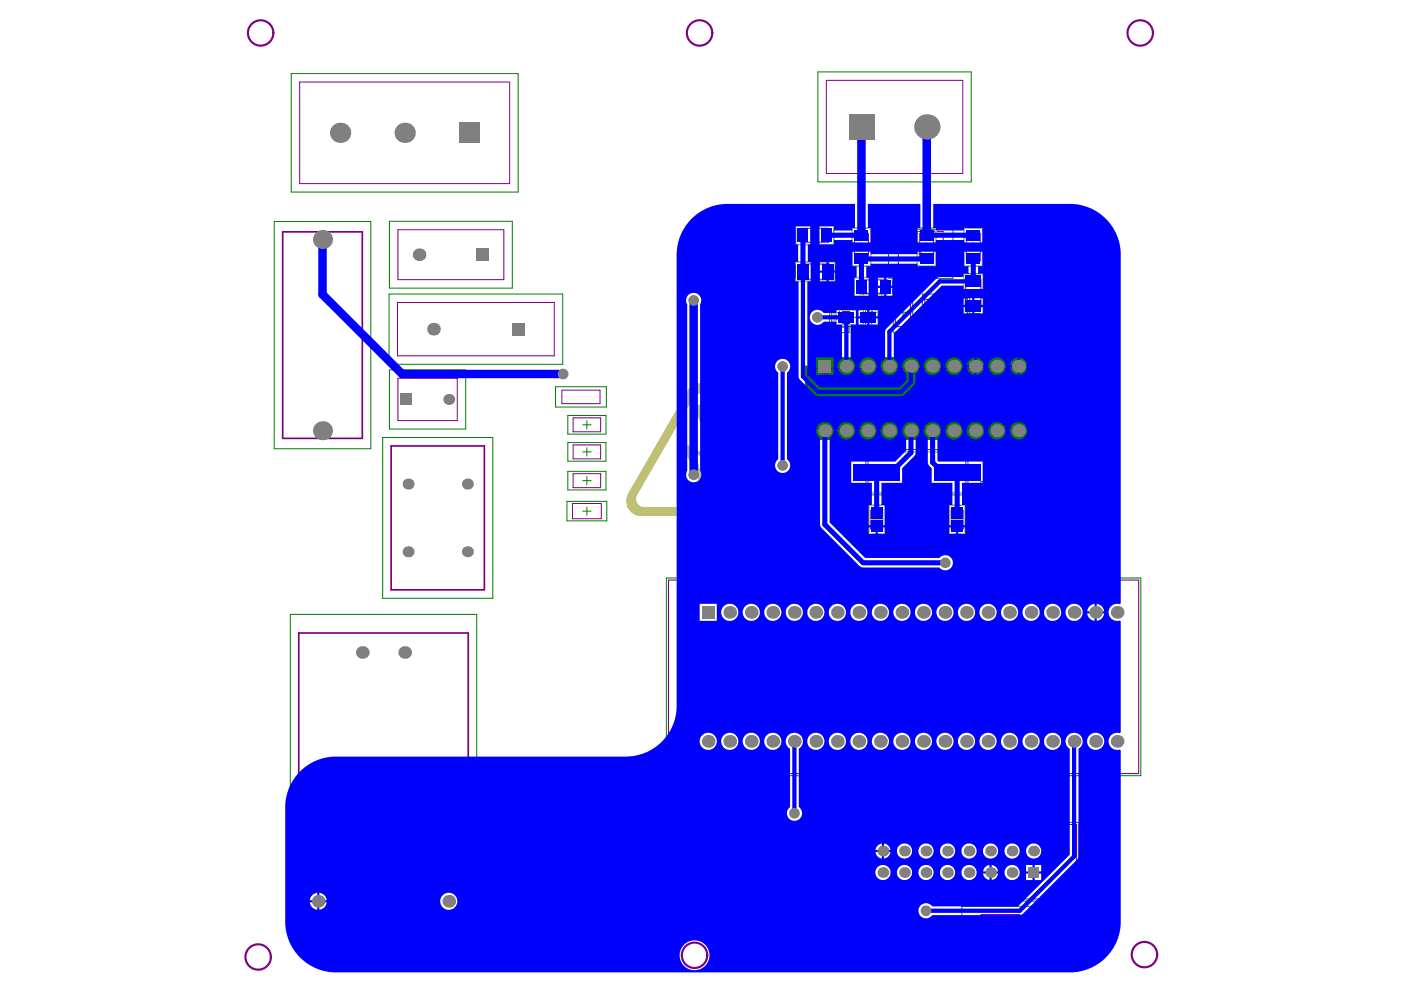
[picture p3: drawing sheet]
<svg xmlns="http://www.w3.org/2000/svg" width="297mm" height="210mm" viewBox="0 0 297 210" stroke-linecap="round" stroke-linejoin="round" font-family="sans-serif">
<path d="M170.8 77.7h2.3v-1.9h44.7v1.9h2.3v13.6h-2.3v1.8h-44.7v-1.8h-2.3z" fill="#008000"/>
<g fill="none" stroke="#008000" stroke-width=".21">
<path d="M61.7 15.6h48.2v25.1h-48.2zM173.4 15.2h32.5v23.4h-32.5zM58.1 47h20.5v48.1h-20.5zM82.6 46.9h26v14.2h-26zM168.6 55.5h8.5v4.2h-8.5zM168.7 47.9h8.1v3.9h-8.1zM171.9 49.9h1.8M172 57.6h1.7M172.8 49v1.8M172.8 56.7v1.8M180.7 48.4h3.9v8h-3.9zM181.1 58.8h8.1v4h-8.1z"/>
<path d="M181.7 52.4h1.8M182.6 51.5v1.8M185.2 59.9v1.8M188.4 48.6h13.6v10.4h-13.6zM194.3 53.8h1.8M194.5 48.4h4v8h-4zM195.2 52.9v1.8M195.6 52.4h1.8M196.5 51.5v1.8M204.3 58h4.1v8.5h-4.1zM204.4 48.4h3.9v8h-3.9zM205.5 52.4h1.8"/>
<path d="M206.4 51.5v1.8M82.5 62.3h36.8v14.9h-36.8zM82.6 78.4h16.1v12.6h-16.1zM150.6 62h4.1v8.4h-4.1zM151.7 66.2h1.8M152.6 65.3v1.8M157.6 62h4.1v8.4h-4.1zM158.7 66.2h1.8M159.6 65.3v1.8M164 62.2h3.9v8h-3.9zM165 66.2h1.8M165.9 65.3v1.8"/>
<path d="M175.9 62.1h4.1v8.4h-4.1zM177.1 66.3h1.8M177.3 65.3h8.9v4h-8.9zM178 65.4v1.8M180.8 67.3h1.8M181.7 66.4v1.8M183 62.2h4v8h-4zM184.1 66.2h1.8M184.3 60.8h1.8M185 65.3v1.8M189.4 62h4.1v8.4h-4.1zM190.5 66.2h1.8"/>
<path d="M191.4 65.3v1.8M195.6 62.3h3.9v8.1h-3.9zM196.7 66.4h1.8M197.6 65.5v1.8M201.4 62.2h4.1v8.4h-4.1zM202.6 66.4h1.8M203.5 65.5v1.8M205.5 62.3h1.8M206.4 61.4v1.8M209.3 62.3h4.2v8.4h-4.2zM210.5 66.5h1.8M211.4 65.6v1.8"/>
<path d="M216.1 62.3h3.9v8.8h-3.9zM217.1 66.7h1.8M218 65.8v1.8M81.1 92.8h23.4v34.1h-23.4zM117.8 82h10.8v4.3h-10.8zM120.4 99.9h8.1v4h-8.1zM120.4 88.1h8.1v3.9h-8.1zM120.4 93.8h8.1v4h-8.1zM123.5 90.1h1.8M123.5 95.8h1.8M124.4 89.2v1.8M124.4 94.9v1.8"/>
<path d="M183.6 95.3h21.6v9.6h-21.6zM194.4 99.2v1.8M214.1 97.3h3.9v8.1h-3.9zM120.2 106.3h8.5v4.1h-8.5zM123.5 108.4h1.8M123.5 101.9h1.8M124.4 101v1.8M124.4 107.5v1.8M184.2 107.1h3.4v6.1h-3.4zM185 110.2h1.8M185.9 109.3v1.8M193.5 100.1h1.8"/>
<path d="M201.2 107.1h3.4v6.1h-3.4zM202 110.2h1.8M202.9 109.3v1.8M208 102.1h3.9v10h-3.9zM209.1 107.1h1.7M209.9 106.2v1.8M215.2 101.4h1.8M216.1 100.5v1.8M61.5 130.3h39.6v66.7h-39.6zM141.3 122.5h100.6v42h-100.6zM104.3 164h23v15.8h-23zM114.9 171.9h1.8"/>
<path d="M115.8 171v1.8M130.4 171.9h15.8v23h-15.8zM177.1 174.4h51.6v16.7h-51.6zM137.4 183.4h1.8M138.3 182.5v1.8M185.3 193.5h4v8.1h-4zM186.4 197.6h1.8M187.3 196.7v1.8M203.9 192.2h15.4v11.6h-15.4z"/>
</g>
<path d="M170.8 77.7h2.3v-1.9h44.7v1.9h2.3v13.6h-2.3v1.8h-44.7v-1.8h-2.3z" fill="none" stroke="#008000" stroke-width=".27"/>
<path d="M59.9 49.2h16.9v43.7h-16.9zM82.9 94.6h19.8v30.5h-19.8zM63.3 134.2h36v61h-36zM208.1 194h8v8h-8z" fill="none" stroke="#800080" stroke-width=".36"/>
<g fill="none" stroke="#800080" stroke-width=".21">
<path d="M63.5 17.4h44.6v21.5h-44.6zM175.2 17h28.9v19.8h-28.9zM84.4 48.7h22.4v10.6h-22.4zM169.8 56h6.1v3.2h-6.1zM169.8 48.4h5.9v3h-5.9zM181.2 49.5h2.9v5.8h-2.9zM182.2 59.3h5.9v3h-5.9zM190.5 51.1l2-2h7.5v9.5h-7.4l-2.1-2.1zM195 49.5h3v5.8h-3zM204.7 59.2h3.3v6.1h-3.3zM204.9 49.5h2.9v5.8h-2.9zM84.3 64.1h33.2v11.3h-33.2z"/>
<path d="M151 63.2h3.3v6.1h-3.3zM158 63.2h3.3v6.1h-3.3zM164.5 63.3h2.9v5.8h-2.9zM171.2 78.1h48.4v12.8h-48.4zM174.1 78.1v-1.2h1.5v1.2M176.4 63.2h3.2v6.1h-3.2zM178.7 65.8h6.1v3h-6.1zM178.7 78.1v-1.2h1.5v1.2M183.3 78.1v-1.2h1.4v1.2M183.5 63.3h3v5.8h-3zM187.8 78.1v-1.2h1.5v1.2M189.8 63.2h3.3v6.1h-3.3z"/>
<path d="M192.4 78.1v-1.2h1.5v1.2M196.1 63.5h2.9v5.8h-2.9zM197 78.1v-1.2h1.4v1.2M201.5 78.1v-1.2h1.5v1.2M201.9 63.3h3.2v6.1h-3.2zM206.1 78.1v-1.2h1.5v1.2M209.8 63.4h3.2v6.1h-3.2zM210.7 78.1v-1.2h1.4v1.2M215.2 78.1v-1.2h1.5v1.2M216.5 63.6h3.1v6.2h-3.1zM84.4 80.2h12.5v9h-12.5zM119.1 82.7h8.1v2.9h-8.1z"/>
<path d="M121.5 88.6h5.9v3h-5.9zM121.5 94.3h5.9v3h-5.9zM174.1 90.9v1.2h1.5v-1.2M178.7 90.9v1.2h1.5v-1.2M183.3 90.9v1.2h1.4v-1.2M184 95.8h20.8v8.7h-20.8zM187.8 90.9v1.2h1.5v-1.2M192.4 90.9v1.2h1.5v-1.2M197 90.9v1.2h1.4v-1.2M201.5 90.9v1.2h1.5v-1.2M206.1 90.9v1.2h1.5v-1.2M210.7 90.9v1.2h1.4v-1.2"/>
<path d="M214.6 98.5h2.9v5.8h-2.9zM215.2 90.9v1.2h1.5v-1.2M121.4 106.8h6.1v3.2h-6.1zM121.5 100.4h5.9v3h-5.9zM184.6 108.2h2.5v3.9h-2.5zM201.7 108.2h2.5v3.9h-2.5zM208.5 104.2h2.9v5.8h-2.9zM108.4 167.1l2.6-2.7h12.3v14.9h-12.3l-2.6-2.7zM130.8 175.9h14.9v12.2l-2.7 2.7h-9.5l-2.7-2.7zM177.5 174.8h50.8v15.8h-50.8zM185.8 194.6h3v5.9h-3z"/>
</g>
<path d="M141.7 123h99.7v41h-99.7zM145.6 123v41" fill="none" stroke="#800080" stroke-width=".23"/>
<g fill="#800080">
<path d="M178.7 65.8h1.5v3h-1.5z" fill-rule="evenodd"/>
<path d="M216.5 68.3h3.1v1.5h-3.1z" fill-rule="evenodd"/>
</g>
<path d="M174.1 78l1.5 1.5M174.1 78.8h1.5M174.9 78v1.5M175.6 78l-1.5 1.5M171.2 83.9a.55 .55 0 0 1 .6 .6 .55 .55 0 0 1-.6 .5" fill="none" stroke="#800080" stroke-width=".21"/>
<g fill="none" stroke="#800080" stroke-width=".46">
<circle cx="55.3" cy="7" r="2.69"/>
<circle cx="148.3" cy="7" r="2.69"/>
<circle cx="241.8" cy="7" r="2.69"/>
<circle cx="54.7" cy="202.9" r="2.69"/>
<circle cx="147.3" cy="202.5" r="2.69"/>
<circle cx="242.6" cy="202.4" r="2.69"/>
</g>
<circle cx="150.2" cy="122" r=".18" fill="none" stroke="#800080" stroke-width=".36"/>
<g fill="none" stroke="#c0c073" stroke-width=".36">
<path d="M168.6 48.4v-.5h8.3v.5M168.6 51.3v.5h8.3v-.5M172.8 47.9v3.9M180.7 52.4h3.9M181 59.4v-.6h8.3v.6M181.2 48.3h-.5v8.2h.5M184.1 48.3h.5v8.2h-.5M185.2 58.8v4M194.5 52.4h4M195 48.3h-.5v8.2h.5M197.9 48.3h.6v8.2h-.6M204.4 52.4h3.9"/>
<path d="M204.9 48.3h-.5v8.2h.5M207.8 48.3h.5v8.2h-.5M177.2 65.7v1.1h-.3v-1.1h9.3v.6M181 62.3v.5h8.3v-.5M186.2 68.4v.5h-9.3v-1.1h.4v1.1M184 97.4v-1.6h20.8v1.6M184 102.8v1.7h20.8v-1.7"/>
</g>
<path d="M168.6 56v-.4h8.5v.4M168.6 59.2v.4h8.5v-.4M172.8 55.6v4M204.8 58h-.5v8.5h.5M207.9 58h.5v8.5h-.5M204.3 62.3h4.1M184.3 110.2h3.2M185 107.1h-.7v6.1h.7M186.8 107.1h.7v6.1h-.7M201.3 110.2h3.3M202 107.1h-.7v6.1h.7M203.8 107.1h.8v6.1h-.8" fill="none" stroke="#c0c073" stroke-width=".27"/>
<g fill="#c0c073">
<path d="M176.9 67.8h.3v1.1h-.3z" fill-rule="evenodd"/>
<path d="M176.9 65.7h.2v1.1h-.2z" fill-rule="evenodd"/>
</g>
<g fill="#c0c073">
<path d="M67.6 178.7h.3v.4h-.3z"/>
<path d="M70.4 176.8h1.2v.3h-1l-.1 .6a.77 .77 0 0 1 1.2 .7 .77 .77 0 0 1-1.3 .6l-.3-.4 .3-.2a.51 .51 0 0 0 .7 .3 .51 .51 0 0 0 .3-.6 .51 .51 0 0 0-.8-.3l-.1 .2h-.3z"/>
<path d="M72.1 178.7h.3v.4h-.3z"/>
<path d="M73 177l.4-.3 .3 .1a.73 .73 0 0 1 .6 .7 .73 .73 0 0 1-.6 .7l-.5 .6h1.1v.3h-1.5l.1-.5 .6-.5a.6 .6 0 0 0 .5-.5 .6 .6 0 0 0-.3-.6 .45 .45 0 0 0-.6 .4h-.3z"/>
<path d="M76.5 177l.5-.3a.68 .68 0 0 1 .8 .4 .68 .68 0 0 1-.2 .8l-.8 .9h1.1v.3h-1.6l.3-.6 .7-.7a.44 .44 0 0 0 .1-.7 .44 .44 0 0 0-.7 .3h-.3z"/>
<path d="M78.4 176.8h1.2v.3h-.9l-.1 .6a.78 .78 0 0 1 1.1 .8 .78 .78 0 0 1-1.3 .5l-.2-.5 .3-.1a.45 .45 0 0 0 .4 .4 .45 .45 0 0 0 .5-.2v-.1a.51 .51 0 0 0-.3-.7 .51 .51 0 0 0-.6 .2h-.3z"/>
<path d="M64 172h.3v1h1.2v-1h.3v2.3h-.3v-1.1h-1.2v1.1h-.3z"/>
<path d="M68.1 172.6h.3v.3a.39 .39 0 0 1 .6-.2l-.1 .2a.37 .37 0 0 0-.4 .1 .37 .37 0 0 0-.1 .4v.9h-.3z"/>
<path d="M70.8 172.6h.3l.3 1.4 .4-1.4h.3l.3 1.3 .4-1.3h.3l-.6 1.7h-.3l-.3-1.3-.3 1.3h-.3z"/>
<path d="M75.1 172.6h.2v.3a.39 .39 0 0 1 .7-.2l-.1 .3a.38 .38 0 0 0-.4 0 .38 .38 0 0 0-.2 .4v.9h-.2z"/>
<path d="M83.1 172.7l.8-.1 .2 .4-.2 .1a.32 .32 0 0 0-.4-.3 .32 .32 0 0 0-.2 .4l.3 .1a.53 .53 0 0 1 .6 .6 .53 .53 0 0 1-.8 .4l-.5-.2-.1-.3 .3-.1a.41 .41 0 0 0 .4 .4 .41 .41 0 0 0 .4-.4l-.7-.2a.43 .43 0 0 1-.3-.4 .43 .43 0 0 1 .2-.4z"/>
<path d="M87.1 172.6h.2v.3l.4-.3h.3l.3 .2 .1 1.5h-.3v-1a.4 .4 0 0 0-.4-.5 .4 .4 0 0 0-.4 .6v.9h-.2z"/>
<path d="M95 172.6h.2l.5 1.4 .5-1.4h.3l-.8 2.1-.6 .3v-.3a.39 .39 0 0 0 .5-.4z"/>
<path d="M97.4 172h.4l.7 1.1 .7-1.1h.3l-.9 1.3v1h-.3v-1z"/>
<path d="M99.8 172.6h.2v1a.43 .43 0 0 0 .5 .5 .43 .43 0 0 0 .4-.6v-.9h.2v1.7h-.2v-.2l-.4 .2-.6-.1-.1-.3z"/>
<path d="M101.5 172.6h.3v.3l.4-.3 .6 .2 .1 1.5h-.3v-1.1a.4 .4 0 0 0-.4-.4 .4 .4 0 0 0-.3 .6v.9h-.4z"/>
<path d="M103.4 172.6h.2v1a.42 .42 0 0 0 .5 .5 .42 .42 0 0 0 .3-.6v-.9h.3v1.7h-.2v-.2l-.4 .2-.6-.1-.1-.2z"/>
<path d="M105.1 172.8l.4-.2h.4l.4 .3v.1h-.2a.41 .41 0 0 0-.4-.2 .41 .41 0 0 0-.4 .2l.5 .3a.57 .57 0 0 1 .6 .7 .57 .57 0 0 1-.9 .3l-.4-.2-.1-.3h.3a.37 .37 0 0 0 .4 .3 .37 .37 0 0 0 .4-.4l-.8-.2-.2-.2z"/>
<path d="M107.6 172h.4v1.1l1.1-1.1h.4l-.9 .9 1 1.4h-.4l-.9-1.2-.3 .4v.8h-.4z"/>
<path d="M64.3 177.1l-.1 1a.51 .51 0 0 0 .1 .6 .51 .51 0 0 0 .7 0l.1-.9a.69 .69 0 0 0-.4-.8zM64.1 176.9a.89 .89 0 0 1 1.1 .2 .89 .89 0 0 1 .1 1v.5a.74 .74 0 0 1-.9 .5 .74 .74 0 0 1-.5-.9v-.7z"/>
<path d="M66 177.3a.4 .4 0 0 0 .8 0 .4 .4 0 0 0-.8 0zM65.9 178.4a.5 .5 0 0 0 1 0 .5 .5 0 0 0-1 0zM65.8 177l.6-.3a.54 .54 0 0 1 .7 .4 .54 .54 0 0 1-.4 .7l.4 .3 .1 .4-.3 .4-.6 .2a.66 .66 0 0 1-.6-.6 .66 .66 0 0 1 .4-.7 .52 .52 0 0 1-.3-.8z"/>
<path d="M68.7 177.2l-.1 .9a.51 .51 0 0 0 .2 .6 .51 .51 0 0 0 .7 0v-.9a.64 .64 0 0 0-.3-.8h-.2zM68.6 176.9a.87 .87 0 0 1 1 .1 .87 .87 0 0 1 .2 1.1v.4a.73 .73 0 0 1-.9 .6 .73 .73 0 0 1-.5-.9v-.7z"/>
<path d="M75 177.2l-.1 .9a.51 .51 0 0 0 .1 .6 .51 .51 0 0 0 .7 0l.1-.9a.68 .68 0 0 0-.5-.8zM74.9 176.9l.6-.2 .4 .3 .2 .7-.1 .8a.73 .73 0 0 1-.8 .6 .73 .73 0 0 1-.6-.9l.1-.9z"/>
<path d="M66.5 173.7a.42 .42 0 0 0 .6 .4 .42 .42 0 0 0 .2-.6zM66.4 172.9l.2-.3h.5a.51 .51 0 0 1 .6 .6l.1 1.1h-.4v-.2l-.4 .2a.54 .54 0 0 1-.8-.5 .54 .54 0 0 1 .8-.5h.1a.24 .24 0 0 0 .2-.3 .24 .24 0 0 0-.3-.2l-.3 .1-.2 .2h-.2z"/>
<path d="M69.3 172.8l.7-.2 .2 .2v-.8h.3v2.3h-.2l-.1-.2a.75 .75 0 0 1-1 0 .75 .75 0 0 1-.1-1zM69.5 173l-.1 .2a.51 .51 0 0 0 .1 .7 .51 .51 0 0 0 .7-.1l.1-.4a.47 .47 0 0 0-.3-.5 .47 .47 0 0 0-.5 .1z"/>
<path d="M73.5 173.7a.41 .41 0 0 0 .5 .4 .41 .41 0 0 0 .3-.5v-.1zM73.3 172.9l.5-.3 .8 .2 .1 1.5h-.3v-.2l-.2 .1a.53 .53 0 0 1-.9 0 .53 .53 0 0 1 .2-.8l.3-.1a.35 .35 0 0 0 .4 0 .35 .35 0 0 0 .1-.4h-.1a.45 .45 0 0 0-.7 .2h-.3z"/>
<path d="M76.5 173l-.2 .3h1a.48 .48 0 0 0-.3-.4 .48 .48 0 0 0-.5 .1zM76.3 172.8l.4-.2h.5l.4 .6v.4h-1.3a.49 .49 0 0 0 .4 .5 .49 .49 0 0 0 .6-.4l.3 .1a.83 .83 0 0 1-1.3 .4 .83 .83 0 0 1 0-1.3z"/>
<path d="M79.2 172.3v1.7h.6a.88 .88 0 0 0 .7-.9 .88 .88 0 0 0-.8-.8zM78.9 172h1.1l.6 .4 .2 1.1-.5 .7-1.4 .1z"/>
<path d="M81.5 173l-.1 .3h.9a.49 .49 0 0 0-.3-.5 .49 .49 0 0 0-.5 .2zM81.2 172.9l.4-.3h.6l.4 .6v.4h-1.2a.47 .47 0 0 0 .3 .5 .47 .47 0 0 0 .6-.4l.3 .1a.82 .82 0 0 1-1.2 .4 .82 .82 0 0 1-.2-1.3z"/>
<path d="M84.6 172h.2v.3h-.2zM84.6 172.6h.2v1.7h-.2z"/>
<path d="M85.6 173l-.1 .4a.5 .5 0 0 0 .5 .7 .5 .5 0 0 0 .3-.8 .47 .47 0 0 0-.3-.4 .47 .47 0 0 0-.4 .1zM85.4 172.8l.6-.2 .4 .2v-.2h.2v1.6a.72 .72 0 0 1-.6 .7 .72 .72 0 0 1-.8-.5l.3 .1a.46 .46 0 0 0 .6 .2 .46 .46 0 0 0 .2-.6l-.2 .2h-.4l-.4-.2-.1-.8z"/>
<path d="M89.2 173l-.1 .3 .9-.1a.47 .47 0 0 0-.3-.4 .47 .47 0 0 0-.5 .2zM88.9 172.9l.5-.3h.5l.2 .2 .2 .5v.3h-1.3a.49 .49 0 0 0 .4 .5 .49 .49 0 0 0 .6-.4l.3 .1a.84 .84 0 0 1-1.2 .4 .84 .84 0 0 1-.2-1.3z"/>
<path d="M90.8 172.8l.6-.2 .3 .2v-.8h.3v2.3h-.3v-.2l-.4 .2a.91 .91 0 0 1-.8-.6 .91 .91 0 0 1 .3-.9zM90.9 173l-.1 .4a.49 .49 0 0 0 .3 .6 .49 .49 0 0 0 .6-.3v-.2a.48 .48 0 0 0-.2-.6 .48 .48 0 0 0-.6 .1z"/>
<path d="M93.7 173l-.1 .3a.48 .48 0 0 0 .1 .7 .48 .48 0 0 0 .7-.2l.1-.1a.53 .53 0 0 0-.1-.6 .53 .53 0 0 0-.6-.2zM93.3 172h.3v.8a.78 .78 0 0 1 1.1 .1 .78 .78 0 0 1-.1 1.1v.1a.63 .63 0 0 1-1 0v.2h-.3z"/>
<path d="M110.1 173l-.1 .3h.9a.5 .5 0 0 0-.8-.3zM109.9 172.8l.4-.2h.5l.4 .6v.4h-1.2a.49 .49 0 0 0 .4 .5 .49 .49 0 0 0 .5-.4l.3 .1a.84 .84 0 0 1-1.2 .4 .84 .84 0 0 1-.1-1.3z"/>
</g>
<path d="M111.7 172v2.3M112.4 172v2.3" fill="none" stroke="#c0c073" stroke-width=".27"/>
<g fill="#c0c073">
<path d="M118.3 172.6h1.4v.2l-1.1 1.3h1.1v.2h-1.5v-.2l1.1-1.2h-1z"/>
<path d="M67.7 167.3a1.53 1.53 0 0 1 2.6 .5l-.4 .1a1.1 1.1 0 0 0-1.4-.7 1.1 1.1 0 0 0-.7 1.4 1.07 1.07 0 0 0 .9 1.3 1.07 1.07 0 0 0 1.2-.9l.5 .1-.4 .8-.5 .3-.6 .1a1.85 1.85 0 0 1-1.2-3z"/>
<path d="M77.8 167.8h.5l.5 1.9 .5-1.9h.5l.5 1.9 .5-1.9h.4l-.7 2.4h-.5l-.5-1.9-.5 1.9h-.4z"/>
<path d="M84.3 167.8h.4v.3a.6 .6 0 0 1 1-.3l-.2 .4a.56 .56 0 0 0-.7 .1 .56 .56 0 0 0-.1 .6v1.3h-.4z"/>
<path d="M87.3 166.8h.7l.9 3 1-3h.7v3.4h-.5v-2.8l-1 2.8h-.4l-1-2.9v2.9h-.4z"/>
<path d="M94 167.1l.4-.2v.9h.5v.3h-.5l.1 1.7 .4 .1v.3l-.2 .1a.58 .58 0 0 1-.6-.2 .58 .58 0 0 1-.1-.6v-1.4h-.3v-.3h.3z"/>
<path d="M98 167.8h.3l.1 .3a.59 .59 0 0 1 .9-.3l-.1 .4a.56 .56 0 0 0-.7 .1 .56 .56 0 0 0-.1 .6v1.3h-.4z"/>
<path d="M100.6 166.8h.5l1.1 3.1 1.1-3.1h.5l-1.4 3.4h-.5z"/>
<path d="M104.2 166.8h2.5v.4h-2.1v1.1h2v.4h-2v1.1h2.2v.4h-2.6z"/>
<path d="M111 167.2a1.35 1.35 0 0 1 2.4 .6h-.5a.86 .86 0 0 0-.7-.7 .86 .86 0 0 0-.9 .6l.1 .3 1.3 .4a.94 .94 0 0 1 .8 1.1 .94 .94 0 0 1-1.1 .8h-.3a1.22 1.22 0 0 1-1.3-1.2h.4a.97 .97 0 0 0 .8 .8 .97 .97 0 0 0 1-.6l-.3-.4-1-.4a.86 .86 0 0 1-.7-1.3z"/>
<path d="M114.2 166.8h.4v3.4h-.4z"/>
<path d="M119.2 166.8h.5l1.8 2.7v-2.7h.4v3.4h-.5l-1.7-2.7v2.7h-.5z"/>
<path d="M124.2 167.6l.6-.3 .4-.5h.2v3.4h-.4v-2.7l-.7 .5z"/>
<path d="M126.8 169.8h.5v.4h-.5z"/>
<path d="M113.3 173l-.1 .3h.9a.45 .45 0 0 0-.3-.5 .45 .45 0 0 0-.5 .2zM113.1 172.9l.4-.3h.5l.4 .6v.4h-1.2a.47 .47 0 0 0 .4 .5 .47 .47 0 0 0 .5-.4l.3 .1a.82 .82 0 0 1-1.2 .4 .82 .82 0 0 1-.1-1.3z"/>
<path d="M115.1 173l-.1 .4a.5 .5 0 0 0 .5 .7 .5 .5 0 0 0 .4-.8 .47 .47 0 0 0-.3-.4 .47 .47 0 0 0-.5 .1zM114.9 172.8l.6-.2 .4 .2v-.2h.2v1.6a.72 .72 0 0 1-.6 .7 .72 .72 0 0 1-.8-.5l.3 .1a.46 .46 0 0 0 .7 .2 .46 .46 0 0 0 .2-.6l-.3 .2h-.4l-.3-.2-.2-.8z"/>
<path d="M117.4 172.1h.3v.3h-.3zM116.9 172.1h.2v.3h-.2zM116.9 173l-.1 .4a.54 .54 0 0 0 .5 .7 .54 .54 0 0 0 .4-.8 .48 .48 0 0 0-.3-.5 .48 .48 0 0 0-.5 .2zM116.6 172.9l.3-.2a.84 .84 0 0 1 1.1 .9 .84 .84 0 0 1-1.4 .5l-.1-.4z"/>
<path d="M65.4 167.2l-.6 1.6h1.2zM65.2 166.8h.5l1.4 3.4h-.5l-.4-1h-1.5l-.4 1h-.5z"/>
<path d="M72.7 167.2v1.2h1a.63 .63 0 0 0 .7-.5 .63 .63 0 0 0-.7-.7zM72.3 166.8l1.9 .1 .4 .1 .2 .4a1.07 1.07 0 0 1-.1 1.1 1.07 1.07 0 0 1-1.1 .4h-.9v1.3h-.4z"/>
<path d="M75.8 168.4v.3a.8 .8 0 0 0 .2 1.1 .8 .8 0 0 0 1.1-.2l.1-.5a.77 .77 0 0 0-.4-.9 .77 .77 0 0 0-1 .2zM75.7 167.9h.1a1.27 1.27 0 0 1 1.8 .9 1.27 1.27 0 0 1-1.4 1.5 1.44 1.44 0 0 1-.5-2.4z"/>
<path d="M82.1 168.3l-.2 .5h1.4a.71 .71 0 0 0-.4-.7 .71 .71 0 0 0-.8 .2zM81.8 168l.3-.2a1.15 1.15 0 0 1 1.3 .1 1.15 1.15 0 0 1 .4 1.2h-1.9a.73 .73 0 0 0 .5 .8 .73 .73 0 0 0 .9-.5l.4 .1a1.21 1.21 0 0 1-1.6 .7 1.21 1.21 0 0 1-.6-1.7z"/>
<path d="M91.7 168.4l-.1 .4h1.4a.7 .7 0 0 0-.5-.7 .7 .7 0 0 0-.8 .3zM91.3 168.2l.5-.4a1.13 1.13 0 0 1 1.2 .1 1.13 1.13 0 0 1 .4 1.2h-1.9a.73 .73 0 0 0 .6 .8 .73 .73 0 0 0 .9-.5l.4 .1a1.23 1.23 0 0 1-1.7 .7 1.23 1.23 0 0 1-.4-1.8z"/>
<path d="M95.7 168.3l-.1 .5h1.4a.71 .71 0 0 0-.5-.7 .71 .71 0 0 0-.8 .2zM95.5 168l.2-.2a1.15 1.15 0 0 1 1.3 .1 1.15 1.15 0 0 1 .4 1.2h-1.8a.86 .86 0 0 0 .9 .9l.5-.6 .4 .2a1.21 1.21 0 0 1-1.7 .6 1.21 1.21 0 0 1-.5-1.7z"/>
<path d="M107.9 167.2v1.1h1.1a.59 .59 0 0 0 .7-.6 .59 .59 0 0 0-.7-.5zM107.4 166.8h1.6a.94 .94 0 0 1 1.2 .8 .94 .94 0 0 1-1 1.1l.4 .2 .8 1.3h-.5l-.8-1.2-.4-.3h-.8v1.5h-.5z"/>
<path d="M116.1 167.5l-.2 .5a1.26 1.26 0 0 0 .3 1.6 1.26 1.26 0 0 0 1.6-.1l.3-.4v-.7a1.2 1.2 0 0 0-.7-1.2 1.2 1.2 0 0 0-1.3 .3zM115.7 167.3l.2-.1a1.71 1.71 0 0 1 2.2 0 1.71 1.71 0 0 1 .3 2.2 1.7 1.7 0 0 1-2.4 .6 1.7 1.7 0 0 1-.5-2.4z"/>
<path d="M128.5 167.4l-.2 1.2a1.04 1.04 0 0 0 .8 1.4 1.29 1.29 0 0 0 .6-1.6 1.11 1.11 0 0 0-.6-1.3zM128.2 167.2a1.16 1.16 0 0 1 1.4-.2 1.16 1.16 0 0 1 .5 1.4v.3a1.17 1.17 0 0 1-.3 1.3 1.17 1.17 0 0 1-1.3 .1l-.2-.1a2.82 2.82 0 0 1-.1-2.8z"/>
<path d="M146.8 85.8l5.2 11.8-7.8-4.1 4.7 9.9-1.7-.4 2.8 3.3 .7-4-1.3 1-1.9-7 6.1 2.9-3.9-13.3zM147 84.2a1.74 1.74 0 0 1 3 .1l12.1 21a1.65 1.65 0 0 1-1.7 2.2h-24.3a1.77 1.77 0 0 1-1-2.6zM146.2 82.3l-13 22.3a3.2 3.2 0 0 0 2.7 4.8h25.3a3.2 3.2 0 0 0 2.7-4.8l-12.6-21.7a3.2 3.2 0 0 0-5.1-.6z"/>
</g>
<path d="M179.8 95v.2l.4 .4M180.2 95.6v.7M180.7 95v.2l-.5 .4M181.1 96.3h.4M181.3 95v1.3" fill="none" stroke="#c0c073" stroke-width=".46"/>
<circle cx="181.3" cy="95" r=".23" fill="#c0c073"/>
<g fill="none" stroke="#c0c073" stroke-width=".46">
<path d="M165.6 48.8h.6l.2-.2v-.4l-.2-.2h-.6v1.2M166 48.8l.4 .4M167.1 48.6l-.2-.2 .2-.4h.4l.2 .2-.2 .4M167.1 48.6l-.2 .2 .2 .4h.4l.2-.2-.2-.4M167.1 48.6h.4M185.5 49.4h.7l.2-.2v-.5l-.2-.2h-.7v1.3M186 49.4l.4 .4M186.8 48.5h.8v.2l-.8 .9v.2M190.2 59.6h.6l.3-.2v-.4l-.3-.2h-.6v1.2M190.6 59.6l.5 .4M191.3 49.4h.6l.2-.2v-.5l-.2-.2h-.6v1.3M191.5 59.4h.6l.2 .4-.2 .2h-.4l-.2-.2z"/>
<path d="M191.7 49.4l.4 .4M192.3 58.8l-.8 .6M193.4 48.5h-.8v.7l.6-.3 .2 .3v.4l-.2 .2h-.4l-.2-.2M209.4 49.4h.7l.2-.2v-.5l-.2-.2h-.7v1.3M209.9 49.4l.4 .4M210.7 48.7l.2-.2h.4l.2 .4M181.3 95l-.2 .2"/>
</g>
<circle cx="211.5" cy="48.9" r=".23" fill="#c0c073"/>
<path d="M165.4 55.9l-.2-.2h-.5l-.2 .2v.9l.2 .2h.5l.2-.2M165.8 57h.4M166 55.7v1.3M211.1 49.2h.2M211.3 49.2l.2 .2-.2 .4h-.4l-.2-.2M211.5 48.9l-.2 .3" fill="none" stroke="#c0c073" stroke-width=".46"/>
<circle cx="166" cy="55.7" r=".23" fill="#c0c073"/>
<path d="M166 55.7l-.2 .2M167.7 56.3h-.9l.7-.6v1.3M202.2 114.4l-.2-.2h-.4l-.2 .2v.9l.2 .2h.4l.2-.2M202.6 115.5h.4M202.8 114.2v1.3" fill="none" stroke="#c0c073" stroke-width=".46"/>
<circle cx="202.8" cy="114.2" r=".23" fill="#c0c073"/>
<path d="M202.8 114.2l-.2 .2M203.7 114.4l.2-.2h.4l.2 .4" fill="none" stroke="#c0c073" stroke-width=".46"/>
<circle cx="204.5" cy="114.6" r=".23" fill="#c0c073"/>
<path d="M210.3 58.8l-.2-.2h-.4l-.2 .2v.8l.2 .2h.4l.2-.2M210.7 59.8h.4M210.9 58.6v1.2M204.1 114.8h.2M204.3 114.8l.2 .2-.2 .5h-.4l-.2-.2M204.5 114.6l-.2 .2" fill="none" stroke="#c0c073" stroke-width=".46"/>
<circle cx="210.9" cy="58.6" r=".23" fill="#c0c073"/>
<path d="M210.9 58.6l-.2 .2M211.8 58.8l.2-.2h.4l.2 .2v.2l-.8 .8h.8M185.2 114.4l-.2-.2h-.5l-.2 .2v.9l.2 .2h.5l.2-.2M185.6 115.5h.4M185.8 114.2v1.3" fill="none" stroke="#c0c073" stroke-width=".46"/>
<circle cx="185.8" cy="114.2" r=".23" fill="#c0c073"/>
<path d="M185.8 114.2l-.2 .2M186.6 115.5h.5M186.8 114.2v1.3" fill="none" stroke="#c0c073" stroke-width=".46"/>
<circle cx="186.8" cy="114.2" r=".23" fill="#c0c073"/>
<path d="M188 66l-.2-.2h-.4l-.2 .2v.8l.2 .2h.4l.2-.2M189.3 66.4h-.7l-.2-.2 .2-.4h.4l.3 .2v.8l-.3 .2h-.4l-.2-.2M186.8 114.2l-.2 .2" fill="none" stroke="#c0c073" stroke-width=".46"/>
<circle cx="176.2" cy="65.1" r=".22" fill="none" stroke="#c0c073" stroke-width=".45"/>
<path d="M146.3 46.8a10.7 10.7 0 0 0-2.8 7.2v95.6a10.8 10.8 0 0 1-10.8 10.8h-61.4a10.7 10.7 0 0 0-10.8 10.8v24.2a10.8 10.8 0 0 0 10.2 10.8h156.1a10.7 10.7 0 0 0 10.8-10.8v-36.3l-.2-.2a1.81 1.81 0 0 1-2.4-1.7 1.81 1.81 0 0 1 2.4-1.8l.2-.1v-23.6l-.2-.1a1.81 1.81 0 0 1-2.4-1.8 1.81 1.81 0 0 1 2.4-1.7l.2-.2v-73.9a10.7 10.7 0 0 0-10.8-10.8h-28.9v5.1h.5v.6h6v-.6h3.9v3.1h-3.9v-.5h-6v.5h-3.9v-3.1h.6v-5.1h-11.1v5.1h.6v3.1h-3.9v-.5h-3.9v.9h-3.1v-3.9h3.1v1h3.9v-.6h.6v-5.1h-27a10.7 10.7 0 0 0-8 3.6zM173.8 55.5h1.4v1.9h-1.4zM175.7 55.5h1.4v1.9h-1.4zM173.8 57.8h1.4v1.9h-1.4zM175.7 57.8h1.4v1.9h-1.4zM186.1 58.9h1.3v1.7h-1.3zM187.9 58.9h1.3v1.7h-1.3zM180.7 53.4h3.9v.5h9.9v-.5h3.9v3h-3.9v-.5h-9.9v.5h-.9v2.5h.5v3.9h-3.1v-3.9h.5v-2.5h-.9zM186.1 61h1.3v1.8h-1.3zM187.9 61h1.3v1.8h-1.3zM204.3 63.2h1.8v1.4h-1.8zM206.6 63.2h1.8v1.4h-1.8zM172 66.3a1.6 1.6 0 0 1 2.6 .1h2.7v-.7h4.2v3.1h-1.1v7.3a1.83 1.83 0 0 1 .4 2.7 1.83 1.83 0 0 1-2.8 0 1.83 1.83 0 0 1 .5-2.7v-7.3h-1.2v-.6h-2.7a1.61 1.61 0 0 1-2.3 .4 1.61 1.61 0 0 1-.3-2.3zM204.3 65.1h1.8v1.4h-1.8zM206.6 65.1h1.8v1.4h-1.8zM182 65.7h1.9v1.4h-1.9zM184.3 65.7h1.9v1.4h-1.9zM182 67.5h1.9v1.3h-1.9zM184.3 67.5h1.9v1.3h-1.9zM205.4 76.5l.7-.5 .5-.2v1.6h-1.6zM214.5 76.5l.7-.5 .5-.2v1.6h-1.6zM207.1 75.8a1.84 1.84 0 0 1 1.5 1.6h-1.5zM216.2 75.8a1.84 1.84 0 0 1 1.6 1.6h-1.6zM173.1 75.8h3.6v3.7h-3.6zM182.2 77.7a1.84 1.84 0 0 1 3.6 0 1.84 1.84 0 0 1-3.6 0zM187.9 69.7l10.7-10.7 .7-.3h5v-.7h1v-1.6h-.9v-3h3.9v3h-.9v1.6h1v3.3h-4.1v-.7h-4.7l-10.1 10.1v5.4a1.83 1.83 0 0 1 .5 2.7 1.83 1.83 0 0 1-2.8 0 1.83 1.83 0 0 1 .4-2.7v-5.8zM195.9 77.7a1.84 1.84 0 0 1 3.6 0 1.84 1.84 0 0 1-3.6 0zM200.4 77.7a1.85 1.85 0 0 1 3.7 0 1.85 1.85 0 0 1-3.7 0zM205 77.9h1.6v1.6a1.84 1.84 0 0 1-1.6-1.6zM207.1 77.9h1.5a1.84 1.84 0 0 1-1.5 1.6zM209.5 77.7a1.85 1.85 0 0 1 3.7 0 1.85 1.85 0 0 1-3.7 0zM214.1 77.9h1.6v1.6a1.84 1.84 0 0 1-1.6-1.6zM216.2 77.9h1.6a1.84 1.84 0 0 1-1.6 1.6zM168.7 47.9h3.1v3.9h-.5v3.7h.6v4.2h-.7v19.8l2.7 2.6h16.8l1.5-1.5v-1.4a1.83 1.83 0 0 1-.5-2.7 1.83 1.83 0 0 1 2.8 0 1.83 1.83 0 0 1-.4 2.7l-.1 2.2-2.3 2.3-.6 .3h-17.6l-.7-.3-3.2-3.2-.3-.7v-20.1h-.7v-4.2h.6v-3.7h-.5zM177.6 91.3a1.85 1.85 0 0 1 3.7 0 1.85 1.85 0 0 1-3.7 0zM182.2 91.3a1.84 1.84 0 0 1 3.6 0 1.84 1.84 0 0 1-3.6 0zM186.7 91.3a1.85 1.85 0 0 1 3.7 0 1.85 1.85 0 0 1-3.7 0zM200.4 91.3a1.85 1.85 0 0 1 3.7 0 1.85 1.85 0 0 1-3.7 0zM205 91.3a1.85 1.85 0 0 1 3.7 0 1.85 1.85 0 0 1-3.7 0zM209.5 91.3a1.85 1.85 0 0 1 3.7 0 1.85 1.85 0 0 1-3.7 0zM214.1 91.3a1.85 1.85 0 0 1 3.7 0 1.85 1.85 0 0 1-3.7 0zM164.7 76.7a1.61 1.61 0 0 1 2.4-.1 1.61 1.61 0 0 1-.2 2.4v18.4a1.61 1.61 0 0 1 .2 2.4 1.61 1.61 0 0 1-2.4 0 1.61 1.61 0 0 1 .3-2.4v-18.4a1.61 1.61 0 0 1-.3-2.3zM146.1 62.4a1.6 1.6 0 0 1 2 .1 1.6 1.6 0 0 1 .3 2v35.3a1.6 1.6 0 0 1-1.3 2.5 1.6 1.6 0 0 1-1.4-2.5v-35.3a1.58 1.58 0 0 1 .4-2.1zM180.5 97.9h9.3l2.3-2.3v-2.8a1.83 1.83 0 0 1-.3-2.7 1.83 1.83 0 0 1 2.7 0 1.83 1.83 0 0 1-.4 2.7v3.6l-2.8 2.9v3.1h-4.4v4.7h.7v4.3h-3.4v-4.3h.7v-4.7h-4.4zM196.2 90.2a1.84 1.84 0 0 1 2.8-.2 1.84 1.84 0 0 1-.3 2.8v4.8l.3 .3h9.3v4.5h-4.3v4.7h.7v4.3h-3.5v-4.3h.7v-4.7h-4.4v-3.1l-.7-.9-.1-.3v-5.2a1.81 1.81 0 0 1-.5-2.7zM201.2 111.8h1.5v1.4h-1.5zM203.2 111.8h1.5v1.4h-1.5zM184.2 111.8h1.4v1.4h-1.4zM186.1 111.8h1.5v1.4h-1.5zM173.4 90.2a1.83 1.83 0 0 1 2.8-.1 1.83 1.83 0 0 1-.3 2.7v18l7.5 7.5h15.8a1.61 1.61 0 0 1 2.3-.2 1.61 1.61 0 0 1 0 2.4 1.61 1.61 0 0 1-2.3-.2h-16.6l-8.4-8.4-.3-.7v-18.4a1.81 1.81 0 0 1-.5-2.6zM230.8 128.7l.8-.6 .5-.1v1.6h-1.6zM232.5 128a1.82 1.82 0 0 1 1.6 1.6h-1.6zM148.3 128h3.7v3.6h-3.7zM152.9 129.8a1.83 1.83 0 0 1 3.6 0 1.83 1.83 0 0 1-3.6 0zM157.5 129.8a1.83 1.83 0 0 1 3.6 0 1.83 1.83 0 0 1-3.6 0zM162 129.8a1.85 1.85 0 0 1 3.7 0 1.85 1.85 0 0 1-3.7 0zM166.6 129.8a1.83 1.83 0 0 1 3.6 0 1.83 1.83 0 0 1-3.6 0zM171.2 129.8a1.83 1.83 0 0 1 3.6 0 1.83 1.83 0 0 1-3.6 0zM175.7 129.8a1.85 1.85 0 0 1 3.7 0 1.85 1.85 0 0 1-3.7 0zM180.3 129.8a1.83 1.83 0 0 1 3.6 0 1.83 1.83 0 0 1-3.6 0zM184.8 129.8a1.85 1.85 0 0 1 3.7 0 1.85 1.85 0 0 1-3.7 0zM189.4 129.8a1.85 1.85 0 0 1 3.7 0 1.85 1.85 0 0 1-3.7 0zM194 129.8a1.83 1.83 0 0 1 3.6 0 1.83 1.83 0 0 1-3.6 0zM198.5 129.8a1.85 1.85 0 0 1 3.7 0 1.85 1.85 0 0 1-3.7 0zM203.1 129.8a1.83 1.83 0 0 1 3.6 0 1.83 1.83 0 0 1-3.6 0zM207.7 129.8a1.83 1.83 0 0 1 3.6 0 1.83 1.83 0 0 1-3.6 0zM212.2 129.8a1.85 1.85 0 0 1 3.7 0 1.85 1.85 0 0 1-3.7 0zM216.8 129.8a1.83 1.83 0 0 1 3.6 0 1.83 1.83 0 0 1-3.6 0zM221.3 129.8a1.85 1.85 0 0 1 3.7 0 1.85 1.85 0 0 1-3.7 0zM225.9 129.8a1.85 1.85 0 0 1 3.7 0 1.85 1.85 0 0 1-3.7 0zM230.5 130.1h1.6v1.5a1.82 1.82 0 0 1-1.6-1.5zM232.5 130.1h1.6a1.82 1.82 0 0 1-1.6 1.5zM148.3 157.2a1.85 1.85 0 0 1 3.7 0 1.85 1.85 0 0 1-3.7 0zM152.9 157.2a1.83 1.83 0 0 1 3.6 0 1.83 1.83 0 0 1-3.6 0zM157.5 157.2a1.83 1.83 0 0 1 3.6 0 1.83 1.83 0 0 1-3.6 0zM162 157.2a1.85 1.85 0 0 1 3.7 0 1.85 1.85 0 0 1-3.7 0zM171.2 157.2a1.83 1.83 0 0 1 3.6 0 1.83 1.83 0 0 1-3.6 0zM175.7 157.2a1.85 1.85 0 0 1 3.7 0 1.85 1.85 0 0 1-3.7 0zM180.3 157.2a1.83 1.83 0 0 1 3.6 0 1.83 1.83 0 0 1-3.6 0zM184.8 157.2a1.85 1.85 0 0 1 3.7 0 1.85 1.85 0 0 1-3.7 0zM189.4 157.2a1.85 1.85 0 0 1 3.7 0 1.85 1.85 0 0 1-3.7 0zM194 157.2a1.83 1.83 0 0 1 3.6 0 1.83 1.83 0 0 1-3.6 0zM198.5 157.2a1.85 1.85 0 0 1 3.7 0 1.85 1.85 0 0 1-3.7 0zM203.1 157.2a1.83 1.83 0 0 1 3.6 0 1.83 1.83 0 0 1-3.6 0zM207.7 157.2a1.83 1.83 0 0 1 3.6 0 1.83 1.83 0 0 1-3.6 0zM212.2 157.2a1.85 1.85 0 0 1 3.7 0 1.85 1.85 0 0 1-3.7 0zM216.8 157.2a1.83 1.83 0 0 1 3.6 0 1.83 1.83 0 0 1-3.6 0zM221.3 157.2a1.85 1.85 0 0 1 3.7 0 1.85 1.85 0 0 1-3.7 0zM230.5 157.2a1.83 1.83 0 0 1 3.6 0 1.83 1.83 0 0 1-3.6 0zM167 156.1a1.82 1.82 0 0 1 2.8-.1 1.82 1.82 0 0 1-.4 2.7v12.4a1.61 1.61 0 0 1 .3 2.4 1.61 1.61 0 0 1-2.4 0 1.61 1.61 0 0 1 .2-2.4v-12.4a1.8 1.8 0 0 1-.5-2.6zM185.9 179.5l.3-.3 .8-.4v1.4h-1.4zM187.4 178.8a1.6 1.6 0 0 1 1.4 1.4h-1.4zM185.6 180.7h1.4v1.3a1.6 1.6 0 0 1-1.4-1.3zM187.4 180.7h1.4a1.6 1.6 0 0 1-1.4 1.3zM190.2 180.4a1.61 1.61 0 0 1 3.2 0 1.61 1.61 0 0 1-3.2 0zM194.7 180.4a1.61 1.61 0 0 1 3.2 0 1.61 1.61 0 0 1-3.2 0zM199.3 180.4a1.61 1.61 0 0 1 3.2 0 1.61 1.61 0 0 1-3.2 0zM203.8 180.4a1.65 1.65 0 0 1 3.3 0 1.65 1.65 0 0 1-3.3 0zM208.4 180.4a1.61 1.61 0 0 1 3.2 0 1.61 1.61 0 0 1-3.2 0zM213 180.4a1.61 1.61 0 0 1 3.2 0 1.61 1.61 0 0 1-3.2 0zM217.5 180.4a1.65 1.65 0 0 1 3.3 0 1.65 1.65 0 0 1-3.3 0zM208.7 184l.3-.3 .8-.3v1.4h-1.4zM210.2 183.4a1.6 1.6 0 0 1 1.4 1.4h-1.4zM217.5 183.4h1.4v1.4h-1.4zM219.4 183.4h1.3v1.4h-1.3zM208.4 185.2h1.4v1.4a1.6 1.6 0 0 1-1.4-1.4zM210.2 185.2h1.4a1.6 1.6 0 0 1-1.4 1.4zM185.6 185a1.61 1.61 0 0 1 3.2 0 1.61 1.61 0 0 1-3.2 0zM190.2 185a1.61 1.61 0 0 1 3.2 0 1.61 1.61 0 0 1-3.2 0zM194.7 185a1.61 1.61 0 0 1 3.2 0 1.61 1.61 0 0 1-3.2 0zM199.3 185a1.61 1.61 0 0 1 3.2 0 1.61 1.61 0 0 1-3.2 0zM203.8 185a1.65 1.65 0 0 1 3.3 0 1.65 1.65 0 0 1-3.3 0zM213 185a1.61 1.61 0 0 1 3.2 0 1.61 1.61 0 0 1-3.2 0zM217.5 185.2h1.4v1.4h-1.4zM219.4 185.2h1.3v1.4h-1.3zM66 190l.8-.6 .5-.1v1.6h-1.6zM67.7 189.3a1.82 1.82 0 0 1 1.6 1.6h-1.6zM65.7 191.3h1.6l-.1 1.6a1.82 1.82 0 0 1-1.5-1.6zM67.7 191.3h1.6a1.82 1.82 0 0 1-1.6 1.6zM93.3 191.1a1.85 1.85 0 0 1 3.7 0 1.85 1.85 0 0 1-3.7 0zM226.3 156.1a1.82 1.82 0 0 1 2.8-.1 1.82 1.82 0 0 1-.4 2.7v22.9l-.3 .6-11.8 11.8h-19a1.61 1.61 0 0 1-2.3 .3 1.61 1.61 0 0 1 0-2.4 1.61 1.61 0 0 1 2.3 .3h18.2l11-11v-22.5a1.8 1.8 0 0 1-.5-2.6zM144.1 202.5a3.2 3.2 0 0 1 6.3 0 3.2 3.2 0 0 1-6.3 0z" fill="#00f"/>
<path d="M170.2 57.6v22.2l3.3 3.3h17.6M165.9 77.7v21M173.3 67.3h6.1v10.4M173.3 67.3h.1" fill="none" stroke="#00f" stroke-width=".9"/>
<path d="M147.1 63.7v37" fill="none" stroke="#00f" stroke-width="1.8"/>
<g fill="#00f">
<circle cx="182.6" cy="54.9" r=".54"/>
<circle cx="196.5" cy="54.9" r=".54"/>
</g>
<path d="M196.5 26.9h.1M182.6 54.9h13.9M196.5 49.9h.1M196.5 49.9h9.9" fill="none" stroke="#00f" stroke-width="1.1"/>
<path d="M196.5 26.9v23" fill="none" stroke="#00f" stroke-width="1.8"/>
<circle cx="182.6" cy="54.9" r=".54" fill="#00f"/>
<path d="M182.6 54.9v5.9" fill="none" stroke="#00f" stroke-width="1.1"/>
<circle cx="182.6" cy="60.8" r=".54" fill="#00f"/>
<path d="M175.3 49.9h7.3" fill="none" stroke="#00f" stroke-width="1.1"/>
<circle cx="182.6" cy="49.9" r=".54" fill="#00f"/>
<path d="M182.6 27.1v22.8M68.4 50.8v11.6l16.9 16.9h34.1" fill="none" stroke="#00f" stroke-width="1.8"/>
<path d="M182.8 26.9l-.2 .2" fill="none" stroke="#00f" stroke-width="1.1"/>
<path d="M206.4 59.7h-7.1l-10.7 10.6v7.4M193.1 77.7v3.3l-2 2.1M227.7 157.2v24.4l-11.5 11.5h-19.9" fill="none" stroke="#00f" stroke-width=".9"/>
<circle cx="170.2" cy="49.9" r=".54" fill="#00f"/>
<path d="M170.2 49.9v7.7M206.4 54.9v4.8" fill="none" stroke="#00f" stroke-width="1.1"/>
<circle cx="206.4" cy="59.7" r=".54" fill="#00f"/>
<path d="M202.9 100.1v8.6" fill="none" stroke="#00f" stroke-width="1.1"/>
<circle cx="202.9" cy="100.1" r=".54" fill="#00f"/>
<path d="M190.3 98.8v.1M193.1 91.3v4.7l-4.1 4.1h-3.1M197.7 91.3v6.8l2.1 2h3.1" fill="none" stroke="#00f" stroke-width="1.1"/>
<circle cx="185.9" cy="100.1" r=".54" fill="#00f"/>
<path d="M174.9 91.3v19.9l8.1 8.1h17.4M185.9 100.1v8.6" fill="none" stroke="#00f" stroke-width="1.1"/>
<path d="M168.4 157.2v15.2M168.4 172.4h.1" fill="none" stroke="#00f" stroke-width=".9"/>
<g fill="#808080">
<circle cx="173.3" cy="67.3" r="1.14"/>
<circle cx="147.1" cy="63.7" r="1.14"/>
<circle cx="147.1" cy="100.7" r="1.14"/>
<circle cx="165.9" cy="77.7" r="1.14"/>
<circle cx="165.9" cy="98.7" r="1.14"/>
<circle cx="119.4" cy="79.3" r="1.14"/>
<circle cx="196.3" cy="193.1" r="1.14"/>
<circle cx="200.4" cy="119.3" r="1.14"/>
<circle cx="168.4" cy="172.4" r="1.14"/>
<circle cx="210" cy="185" r="1.14"/>
<circle cx="205.5" cy="185" r="1.14"/>
<circle cx="214.6" cy="185" r="1.14"/>
<circle cx="200.9" cy="185" r="1.14"/>
<circle cx="196.3" cy="185" r="1.14"/>
<circle cx="214.6" cy="180.4" r="1.14"/>
<circle cx="210" cy="180.4" r="1.14"/>
<circle cx="205.5" cy="180.4" r="1.14"/>
<circle cx="219.1" cy="180.4" r="1.14"/>
<circle cx="200.9" cy="180.4" r="1.14"/>
<circle cx="196.3" cy="180.4" r="1.14"/>
<circle cx="214" cy="157.2" r="1.35"/>
<circle cx="209.5" cy="157.2" r="1.35"/>
<circle cx="200.4" cy="157.2" r="1.35"/>
<circle cx="204.9" cy="157.2" r="1.35"/>
<circle cx="236.9" cy="157.2" r="1.35"/>
<circle cx="232.3" cy="157.2" r="1.35"/>
<circle cx="227.7" cy="157.2" r="1.35"/>
<circle cx="223.2" cy="157.2" r="1.35"/>
<circle cx="218.6" cy="157.2" r="1.35"/>
<circle cx="195.8" cy="157.2" r="1.35"/>
<circle cx="200.4" cy="129.8" r="1.35"/>
<circle cx="223.2" cy="129.8" r="1.35"/>
<circle cx="204.9" cy="129.8" r="1.35"/>
<circle cx="232.3" cy="129.8" r="1.35"/>
<circle cx="236.9" cy="129.8" r="1.35"/>
<circle cx="227.7" cy="129.8" r="1.35"/>
<circle cx="218.6" cy="129.8" r="1.35"/>
<circle cx="195.8" cy="129.8" r="1.35"/>
<circle cx="67.5" cy="191.1" r="1.35"/>
<circle cx="95.1" cy="191.1" r="1.35"/>
<circle cx="191.8" cy="185" r="1.14"/>
<circle cx="187.2" cy="185" r="1.14"/>
<circle cx="191.8" cy="180.4" r="1.14"/>
<circle cx="187.2" cy="180.4" r="1.14"/>
<circle cx="191.2" cy="157.2" r="1.35"/>
<circle cx="186.7" cy="157.2" r="1.35"/>
<circle cx="182.1" cy="157.2" r="1.35"/>
<circle cx="177.5" cy="157.2" r="1.35"/>
<circle cx="173" cy="157.2" r="1.35"/>
<circle cx="163.8" cy="157.2" r="1.35"/>
<circle cx="159.3" cy="157.2" r="1.35"/>
<circle cx="150.2" cy="157.2" r="1.35"/>
<circle cx="154.7" cy="157.2" r="1.35"/>
<circle cx="168.4" cy="157.2" r="1.35"/>
<circle cx="85.8" cy="138.3" r="1.35"/>
<circle cx="76.8" cy="138.3" r="1.35"/>
<circle cx="191.2" cy="129.8" r="1.35"/>
<circle cx="186.7" cy="129.8" r="1.35"/>
<circle cx="182.1" cy="129.8" r="1.35"/>
<circle cx="177.5" cy="129.8" r="1.35"/>
<circle cx="173" cy="129.8" r="1.35"/>
<circle cx="168.4" cy="129.8" r="1.35"/>
<circle cx="163.8" cy="129.8" r="1.35"/>
<circle cx="159.3" cy="129.8" r="1.35"/>
<circle cx="154.7" cy="129.8" r="1.35"/>
<circle cx="209.5" cy="129.8" r="1.35"/>
<circle cx="214" cy="129.8" r="1.35"/>
<circle cx="184" cy="91.3" r="1.37"/>
<circle cx="215.9" cy="91.3" r="1.37"/>
<circle cx="211.4" cy="91.3" r="1.37"/>
<circle cx="206.8" cy="91.3" r="1.37"/>
<circle cx="202.3" cy="91.3" r="1.37"/>
<circle cx="197.7" cy="91.3" r="1.37"/>
<circle cx="193.1" cy="91.3" r="1.37"/>
<circle cx="188.6" cy="91.3" r="1.37"/>
<circle cx="179.4" cy="91.3" r="1.37"/>
<circle cx="174.9" cy="91.3" r="1.37"/>
<circle cx="202.3" cy="77.7" r="1.37"/>
<circle cx="193.1" cy="77.7" r="1.37"/>
<circle cx="188.6" cy="77.7" r="1.37"/>
<circle cx="184" cy="77.7" r="1.37"/>
<circle cx="211.4" cy="77.7" r="1.37"/>
<circle cx="215.9" cy="77.7" r="1.37"/>
<circle cx="197.7" cy="77.7" r="1.37"/>
<circle cx="206.8" cy="77.7" r="1.37"/>
<circle cx="179.4" cy="77.7" r="1.37"/>
<circle cx="196.5" cy="26.9" r="2.69"/>
<circle cx="99.1" cy="117" r="1.17"/>
<circle cx="86.5" cy="117" r="1.17"/>
<circle cx="99.1" cy="102.6" r="1.17"/>
<circle cx="86.5" cy="102.6" r="1.17"/>
<circle cx="68.4" cy="91.3" r="2.02"/>
<circle cx="95.1" cy="84.7" r="1.17"/>
<circle cx="91.9" cy="69.8" r="1.35"/>
<circle cx="88.9" cy="54" r="1.35"/>
<circle cx="68.4" cy="50.8" r="2.02"/>
<circle cx="85.8" cy="28.2" r="2.15"/>
<circle cx="72.1" cy="28.2" r="2.15"/>
</g>
<g fill="#808080">
<path d="M218 183.8h2.3v2.3h-2.3z" fill-rule="evenodd"/>
<path d="M148.8 128.5h2.7v2.7h-2.7z" fill-rule="evenodd"/>
<path d="M173.5 76.3h2.7v2.7h-2.7z" fill-rule="evenodd"/>
<path d="M180.1 24.2h5.4v5.4h-5.4z" fill-rule="evenodd"/>
<path d="M85 83.5h2.3v2.4h-2.3z" fill-rule="evenodd"/>
<path d="M108.5 68.4h2.7v2.7h-2.7z" fill-rule="evenodd"/>
<path d="M101 52.7h2.7v2.6h-2.7z" fill-rule="evenodd"/>
<path d="M97.3 26h4.4v4.3h-4.4z" fill-rule="evenodd"/>
</g>
<g fill="#00f">
<path d="M182.5 66.2h3.2v2.2h-3.2z" fill-rule="evenodd"/>
<path d="M177.8 66.2h3.2v2.2h-3.2z" fill-rule="evenodd"/>
<path d="M169.1 56h2.3v3.2h-2.3z" fill-rule="evenodd"/>
<path d="M174.3 56h2.3v3.2h-2.3z" fill-rule="evenodd"/>
<path d="M169.2 48.4h2.1v3h-2.1z" fill-rule="evenodd"/>
<path d="M174.2 48.4h2.2v3h-2.2z" fill-rule="evenodd"/>
<path d="M201.7 110.4h2.5v2.4h-2.5z" fill-rule="evenodd"/>
<path d="M201.7 107.6h2.5v2.3h-2.5z" fill-rule="evenodd"/>
<path d="M180.9 98.3h9.9v3.6h-9.9z" fill-rule="evenodd"/>
<path d="M198 98.3h9.9v3.6h-9.9z" fill-rule="evenodd"/>
<path d="M204.9 48.8h2.9v2.2h-2.9z" fill-rule="evenodd"/>
<path d="M204.9 53.8h2.9v2.2h-2.9z" fill-rule="evenodd"/>
<path d="M204.7 63.7h3.3v2.3h-3.3z" fill-rule="evenodd"/>
<path d="M204.7 58.5h3.3v2.3h-3.3z" fill-rule="evenodd"/>
<path d="M181.6 59.3h2.1v3h-2.1z" fill-rule="evenodd"/>
<path d="M186.6 59.3h2.1v3h-2.1z" fill-rule="evenodd"/>
<path d="M195 48.8h3v2.2h-3z" fill-rule="evenodd"/>
<path d="M195 53.8h3v2.2h-3z" fill-rule="evenodd"/>
<path d="M184.6 107.6h2.5v2.3h-2.5z" fill-rule="evenodd"/>
<path d="M184.6 110.4h2.5v2.4h-2.5z" fill-rule="evenodd"/>
<path d="M181.2 53.8h2.9v2.2h-2.9z" fill-rule="evenodd"/>
<path d="M181.2 48.8h2.9v2.2h-2.9z" fill-rule="evenodd"/>
</g>
</svg>
